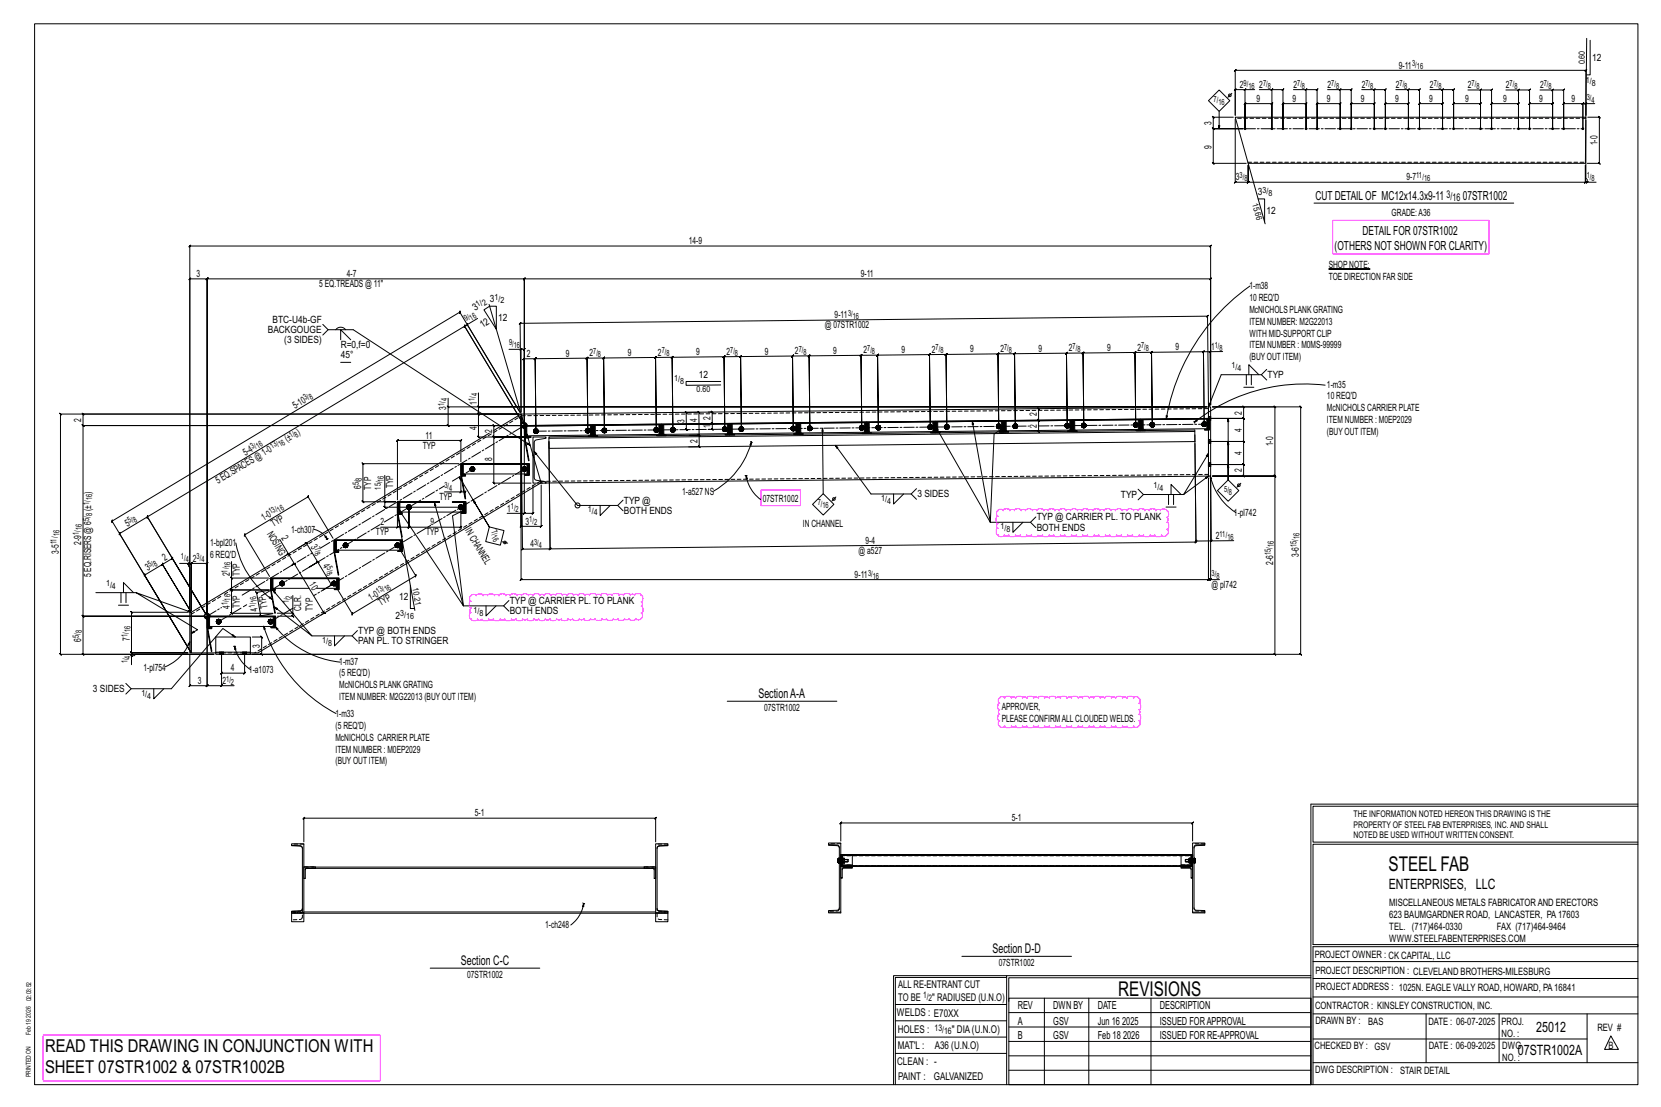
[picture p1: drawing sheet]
<svg xmlns="http://www.w3.org/2000/svg" width="914mm" height="610mm" viewBox="0 0 914 610" stroke-linecap="round" stroke-linejoin="round" font-family="sans-serif">
<defs><g id="words">
<g font-size="11.2">
<text x="764" y="480">STEEL FAB</text>
<text x="616" y="548">REVISIONS</text>
</g>
<g font-size="9.8">
<text x="25" y="579">READ THIS DRAWING IN CONJUNCTION WITH</text>
<text x="25" y="591">SHEET 07STR1002 &amp; 07STR1002B</text>
</g>
<g font-size="7.9">
<text x="765" y="490">ENTERPRISES, LLC</text>
<text x="846" y="569">25012</text>
<text x="836" y="581">07STR1002A</text>
</g>
<g font-size="7.3">
<text x="418" y="384">SectionA-A</text>
<text x="546" y="525">Section D-D</text>
<text x="254" y="531">Section C-C</text>
</g>
<g font-size="6.9">
<text x="724" y="110">CUT DETAILOF MC12x14.3x9-11</text>
<text x="805" y="110">07STR1002</text>
<text x="750" y="129">DETAILFOR 07STR1002</text>
<text x="735" y="138">(OTHERS NOT SHOWN FOR CLARITY)</text>
</g>
<g font-size="6.1">
<text x="560" y="556">REV</text>
<text x="580" y="556">DWN BY</text>
<text x="604" y="556">DATE</text>
<text x="639" y="556">DESCRIPTION</text>
<text x="560" y="564">A</text>
<text x="580" y="564">GSV</text>
<text x="604" y="564">Jun 16</text>
<text x="618" y="564">2025</text>
<text x="639" y="564">ISSUED FORAPPROVAL</text>
<text x="560" y="572">B</text>
<text x="580" y="572">GSV</text>
<text x="604" y="572">Feb 18</text>
<text x="618" y="572">2026</text>
<text x="639" y="572">ISSUED FOR RE-APPROVAL</text>
</g>
<g font-size="5.9">
<text x="796" y="109">3/</text>
<text x="800" y="111">16</text>
<text x="494" y="560">WELDS : E70XX</text>
<text x="494" y="569">HOLES :</text>
<text x="524" y="569">&quot; DIA(U.N.O)</text>
<text x="494" y="578">MAT'L :</text>
<text x="515" y="578">A36 (U.N.O)</text>
<text x="494" y="586">CLEAN : -</text>
<text x="495" y="595">PAINT :</text>
<text x="514" y="595">GALVANIZED</text>
</g>
<g font-size="5.8">
<text x="494" y="544">ALL RE-ENTRANT CUT</text>
<text x="494" y="551">TO BE</text>
<text x="513" y="551">&quot; RADIUSED (U.N.O)</text>
</g>
<g font-size="5.6">
<text x="765" y="499">MISCELLANEOUS METALS FABRICATORAND ERECTORS</text>
<text x="765" y="505">623 BAUMGARDNER ROAD, LANCASTER, PA17603</text>
<text x="765" y="512">TEL. (717)464-0330</text>
<text x="824" y="512">FAX (717)464-9464</text>
<text x="765" y="519">WWW.STEELFABENTERPRISES.COM</text>
<text x="724" y="528">PROJECT OWNER : CK CAPITAL, LLC</text>
<text x="724" y="537">PROJECT DESCRIPTION : CLEVELAND BROTHERS-MILESBURG</text>
<text x="724" y="545">PROJECTADDRESS : 1025N. EAGLE VALLY ROAD, HOWARD, PA16841</text>
<text x="724" y="556">CONTRACTOR : KINSLEY CONSTRUCTION, INC.</text>
<text x="724" y="564">DRAWN BY :</text>
<text x="753" y="564">BAS</text>
<text x="786" y="564">DATE : 06-07-2025</text>
<text x="827" y="564">PROJ.</text>
<text x="879" y="568">REV #</text>
<text x="827" y="571">NO. :</text>
<text x="724" y="578">CHECKED BY : GSV</text>
<text x="787" y="578">DATE : 06-09-2025</text>
<text x="827" y="578">DWG</text>
<text x="886" y="578">B</text>
<text x="827" y="584">NO. :</text>
<text x="724" y="591">DWG DESCRIPTION : STAIR DETAIL</text>
</g>
<g font-size="5.5">
<text x="876" y="33">12</text>
<text x="770" y="38">9-11</text>
<text x="683" y="48">2</text>
<text x="693" y="48">2</text>
<text x="712" y="48">2</text>
<text x="731" y="48">2</text>
<text x="750" y="48">2</text>
<text x="768" y="48">2</text>
<text x="787" y="48">2</text>
<text x="808" y="49">2</text>
<text x="829" y="49">2</text>
<text x="848" y="49">2</text>
<text x="692" y="56">9</text>
<text x="712" y="56">9</text>
<text x="730" y="56">9</text>
<text x="749" y="56">9</text>
<text x="768" y="56">9</text>
<text x="787" y="56">9</text>
<text x="807" y="56">9</text>
<text x="828" y="56">9</text>
<text x="847" y="56">9</text>
<text x="865" y="56">9</text>
<text x="667" y="69" transform="rotate(-90 667 69)">3</text>
<text x="667" y="82" transform="rotate(-90 667 82)">9</text>
<text x="879" y="80" transform="rotate(-90 879 80)">1-0</text>
<text x="680" y="99">3</text>
<text x="774" y="99">9-7</text>
<text x="692" y="107">3</text>
<text x="697" y="118">12</text>
<text x="766" y="119">GRADE:A36</text>
<text x="379" y="134">14-9</text>
<text x="731" y="148">SHOPNOTE:</text>
<text x="108" y="153">3</text>
<text x="191" y="153">4-7</text>
<text x="474" y="153">9-11</text>
<text x="731" y="154">TOE DIRECTION FAR SIDE</text>
<text x="176" y="158">5 EQ.TREADS @ 11&quot;</text>
<text x="688" y="159">1-m38</text>
<text x="270" y="167">3</text>
<text x="688" y="166">10 REQ'D</text>
<text x="262" y="171" transform="rotate(-33 262 171)">3</text>
<text x="688" y="172">McNICHOLS PLANK GRATING</text>
<text x="150" y="178">BTC-U4b-GF</text>
<text x="274" y="177">12</text>
<text x="459" y="175" transform="rotate(-1 459 175)">9-11</text>
<text x="688" y="179">ITEM NUMBER: M2G22013</text>
<text x="148" y="183">BACKGOUGE</text>
<text x="266" y="181" transform="rotate(-33 266 181)">12</text>
<text x="454" y="181" transform="rotate(-1 454 181)">@07STR1002</text>
<text x="688" y="185">WITH MID-SUPPORT CLIP</text>
<text x="156" y="189">(3 SIDES)</text>
<text x="188" y="192">R=0,f=0</text>
<text x="688" y="192">ITEM NUMBER : M0MS-99999</text>
<text x="188" y="197">45°</text>
<text x="290" y="197" transform="rotate(-1 290 197)">2</text>
<text x="312" y="196" transform="rotate(-1 312 196)">9</text>
<text x="325" y="196" transform="rotate(-1 325 196)">2</text>
<text x="346" y="196" transform="rotate(-1 346 196)">9</text>
<text x="362" y="196" transform="rotate(-1 362 196)">2</text>
<text x="383" y="196" transform="rotate(-1 383 196)">9</text>
<text x="400" y="195" transform="rotate(-1 400 195)">2</text>
<text x="421" y="195" transform="rotate(-1 421 195)">9</text>
<text x="438" y="195" transform="rotate(-1 438 195)">2</text>
<text x="459" y="195" transform="rotate(-1 459 195)">9</text>
<text x="475" y="195" transform="rotate(-1 475 195)">2</text>
<text x="496" y="194" transform="rotate(-1 496 194)">9</text>
<text x="513" y="194" transform="rotate(-1 513 194)">2</text>
<text x="534" y="194" transform="rotate(-1 534 194)">9</text>
<text x="551" y="194" transform="rotate(-1 551 194)">2</text>
<text x="572" y="194" transform="rotate(-1 572 194)">9</text>
<text x="588" y="193" transform="rotate(-1 588 193)">2</text>
<text x="609" y="193" transform="rotate(-1 609 193)">9</text>
<text x="626" y="193" transform="rotate(-1 626 193)">2</text>
<text x="647" y="193" transform="rotate(-1 647 193)">9</text>
<text x="667" y="193" transform="rotate(-1 667 193)">1</text>
<text x="688" y="198">(BUYOUT ITEM)</text>
<text x="385" y="208">12</text>
<text x="698" y="208">TYP</text>
<text x="731" y="213">1-m35</text>
<text x="731" y="220">10 REQ'D</text>
<text x="162" y="225" transform="rotate(-31 162 225)">5-10</text>
<text x="246" y="226" transform="rotate(-90 246 226)">3</text>
<text x="262" y="223" transform="rotate(-90 262 223)">1</text>
<text x="731" y="226">McNICHOLS CARRIER PLATE</text>
<text x="45" y="232" transform="rotate(-90 45 232)">2</text>
<text x="377" y="233" transform="rotate(-91 377 233)">3</text>
<text x="384" y="232" transform="rotate(-91 384 232)">4</text>
<text x="391" y="231" transform="rotate(-91 391 231)">2</text>
<text x="571" y="229" transform="rotate(-90 571 229)">2</text>
<text x="684" y="228" transform="rotate(-90 684 228)">2</text>
<text x="731" y="233">ITEM NUMBER : M0EP2029</text>
<text x="262" y="237" transform="rotate(-90 262 237)">4</text>
<text x="271" y="239" transform="rotate(-90 271 239)">2</text>
<text x="391" y="236" transform="rotate(-91 391 236)">1</text>
<text x="571" y="236" transform="rotate(-90 571 236)">2</text>
<text x="684" y="238" transform="rotate(-90 684 238)">4</text>
<text x="731" y="240">(BUYOUT ITEM)</text>
<text x="158" y="244" transform="rotate(-31 158 244)">(± )</text>
<text x="234" y="242">11</text>
<text x="384" y="244" transform="rotate(-91 384 244)">2</text>
<text x="701" y="246" transform="rotate(-90 701 246)">1-0</text>
<text x="135" y="251" transform="rotate(-31 135 251)">5-4</text>
<text x="233" y="247">TYP</text>
<text x="684" y="250" transform="rotate(-90 684 250)">4</text>
<text x="271" y="254" transform="rotate(-90 271 254)">8</text>
<text x="684" y="260" transform="rotate(-90 684 260)">2</text>
<text x="120" y="267" transform="rotate(-31 120 267)">5EQ.SPACES@1-0</text>
<text x="199" y="269" transform="rotate(-90 199 269)">6</text>
<text x="204" y="270" transform="rotate(-90 204 270)">TYP</text>
<text x="216" y="269" transform="rotate(-90 216 269)">TYP</text>
<text x="50" y="272" transform="rotate(-90 50 272)">)</text>
<text x="242" y="275">TYP</text>
<text x="376" y="273">1-a527 NS</text>
<text x="505" y="274">3 SIDES</text>
<text x="617" y="274">TYP</text>
<text x="50" y="281" transform="rotate(-90 50 281)">(±</text>
<text x="279" y="282">1</text>
<text x="343" y="277">TYP @</text>
<text x="420" y="276">07STR1002</text>
<text x="145" y="287" transform="rotate(-31 145 287)">1-0</text>
<text x="343" y="283">BOTH ENDS</text>
<text x="571" y="287">TYP @ CARRIER PL. TO PLANK</text>
<text x="679" y="284">1-pl742</text>
<text x="70" y="290" transform="rotate(-31 70 290)">5</text>
<text x="151" y="290" transform="rotate(-31 151 290)">TYP</text>
<text x="160" y="293">1-ch307</text>
<text x="210" y="289">2</text>
<text x="237" y="289">9</text>
<text x="256" y="292" transform="rotate(59 256 292)">INCHANNEL</text>
<text x="289" y="289">3</text>
<text x="442" y="290">IN CHANNEL</text>
<text x="571" y="292">BOTH ENDS</text>
<text x="147" y="294" transform="rotate(59 147 294)">NOSING</text>
<text x="155" y="297" transform="rotate(59 155 297)">2</text>
<text x="207" y="295">TYP</text>
<text x="235" y="295">TYP</text>
<text x="476" y="299" transform="rotate(-1 476 299)">9-4</text>
<text x="669" y="297" transform="rotate(-1 669 297)">2</text>
<text x="32" y="305" transform="rotate(-90 32 305)">3-5</text>
<text x="45" y="300" transform="rotate(-90 45 300)">2-9</text>
<text x="116" y="301">1-bpl201</text>
<text x="171" y="301" transform="rotate(59 171 301)">3</text>
<text x="292" y="301" transform="rotate(-1 292 301)">4</text>
<text x="473" y="305" transform="rotate(-1 473 305)">@a527</text>
<text x="91" y="309" transform="rotate(-31 91 309)">2</text>
<text x="106" y="309">2</text>
<text x="116" y="307">6 REQ'D</text>
<text x="178" y="312" transform="rotate(59 178 312)">4</text>
<text x="701" y="311" transform="rotate(-90 701 311)">2-6</text>
<text x="715" y="307" transform="rotate(-90 715 307)">3-6</text>
<text x="50" y="318" transform="rotate(-90 50 318)">5 EQ.RISERS @ 6</text>
<text x="81" y="314" transform="rotate(-31 81 314)">3</text>
<text x="126" y="317" transform="rotate(-90 126 317)">2</text>
<text x="132" y="317" transform="rotate(-90 132 317)">TYP</text>
<text x="170" y="322" transform="rotate(59 170 322)">10</text>
<text x="471" y="318">9-11</text>
<text x="667" y="324">@ pl742</text>
<text x="126" y="335" transform="rotate(-90 126 335)">4</text>
<text x="132" y="335" transform="rotate(-90 132 335)">TYP</text>
<text x="147" y="335" transform="rotate(-100 147 335)">TYP</text>
<text x="204" y="331" transform="rotate(-31 204 331)">1-0</text>
<text x="210" y="334" transform="rotate(-31 210 334)">TYP</text>
<text x="220" y="331">12</text>
<text x="281" y="333">TYP @ CARRIER PL. TO PLANK</text>
<text x="142" y="336" transform="rotate(-100 142 336)">4</text>
<text x="166" y="336" transform="rotate(-90 166 336)">CLR.</text>
<text x="172" y="336" transform="rotate(-90 172 336)">TYP</text>
<text x="218" y="341">2</text>
<text x="281" y="338">BOTH ENDS</text>
<text x="45" y="353" transform="rotate(-90 45 353)">6</text>
<text x="71" y="353" transform="rotate(-90 71 353)">7</text>
<text x="197" y="349">TYP @ BOTH ENDS</text>
<text x="143" y="357" transform="rotate(-90 143 357)">3</text>
<text x="197" y="355">PAN PL. TO STRINGER</text>
<text x="187" y="366">1-m37</text>
<text x="79" y="369">1-pl754</text>
<text x="127" y="370">4</text>
<text x="137" y="371">1-a1073</text>
<text x="109" y="377">3</text>
<text x="122" y="377">2</text>
<text x="187" y="373">(5 REQ'D)</text>
<text x="51" y="381">3 SIDES</text>
<text x="187" y="379">McNICHOLS PLANK GRATING</text>
<text x="187" y="386">ITEM NUMBER: M2G22013 (BUYOUT ITEM)</text>
<text x="185" y="395">1-m33</text>
<text x="421" y="391">07STR1002</text>
<text x="551" y="391">APPROVER,</text>
<text x="185" y="401">(5 REQ'D)</text>
<text x="551" y="398">PLEASE CONFIRMALLCLOUDED WELDS.</text>
<text x="185" y="408">McNICHOLS CARRIER PLATE</text>
<text x="185" y="414">ITEM NUMBER : M0EP2029</text>
<text x="185" y="421">(BUYOUT ITEM)</text>
<text x="261" y="450">5-1</text>
<text x="557" y="452">5-1</text>
<text x="300" y="511">1-ch248</text>
<text x="550" y="532">07STR1002</text>
<text x="257" y="538">07STR1002</text>
</g>
<g font-size="5">
<text x="745" y="450">THE INFORMATION NOTED HEREON THIS DRAWING IS THE</text>
<text x="745" y="456">PROPERTY OF STEEL FAB ENTERPRISES, INC.AND SHALL</text>
<text x="745" y="462">NOTED BE USED WITHOUT WRITTEN CONSENT.</text>
<text x="508" y="550">1/</text>
<text x="511" y="551">2</text>
<text x="515" y="568">13/</text>
<text x="520" y="570">16</text>
</g>
<g font-size="4.7">
<text x="872" y="36" transform="rotate(-89 872 36)">0.60</text>
<text x="777" y="36">3/</text>
<text x="780" y="38">16</text>
<text x="685" y="47">9/</text>
<text x="695" y="47">7/</text>
<text x="714" y="47">7/</text>
<text x="733" y="47">7/</text>
<text x="752" y="47">7/</text>
<text x="770" y="47">7/</text>
<text x="789" y="47">7/</text>
<text x="810" y="47">7/</text>
<text x="831" y="47">7/</text>
<text x="850" y="47">7/</text>
<text x="873" y="46">1/</text>
<text x="876" y="47">8</text>
<text x="687" y="49">16</text>
<text x="698" y="49">8</text>
<text x="717" y="49">8</text>
<text x="736" y="49">8</text>
<text x="754" y="49">8</text>
<text x="773" y="49">8</text>
<text x="792" y="49">8</text>
<text x="813" y="49">8</text>
<text x="834" y="49">8</text>
<text x="852" y="49">8</text>
<text x="668" y="56">7/</text>
<text x="671" y="58">16</text>
<text x="874" y="55">3/</text>
<text x="876" y="56">4</text>
<text x="682" y="98">3/</text>
<text x="685" y="100">8</text>
<text x="780" y="98">11/</text>
<text x="784" y="100">16</text>
<text x="874" y="98">1/</text>
<text x="876" y="100">8</text>
<text x="695" y="106">3/</text>
<text x="698" y="108">8</text>
<text x="689" y="112" transform="rotate(74 689 112)">15.6</text>
<text x="272" y="165">1/</text>
<text x="276" y="167">2</text>
<text x="263" y="169" transform="rotate(-33 263 169)">1/</text>
<text x="267" y="169" transform="rotate(-33 267 169)">2</text>
<text x="467" y="174" transform="rotate(-1 467 174)">3/</text>
<text x="257" y="177" transform="rotate(-31 257 177)">9/</text>
<text x="260" y="177" transform="rotate(-31 260 177)">16</text>
<text x="469" y="176" transform="rotate(-1 469 176)">16</text>
<text x="280" y="190">9/</text>
<text x="283" y="192">16</text>
<text x="628" y="192" transform="rotate(-1 628 192)">7/</text>
<text x="669" y="191" transform="rotate(-1 669 191)">1/</text>
<text x="327" y="195" transform="rotate(-1 327 195)">7/</text>
<text x="329" y="197" transform="rotate(-1 329 197)">8</text>
<text x="364" y="195" transform="rotate(-1 364 195)">7/</text>
<text x="367" y="196" transform="rotate(-1 367 196)">8</text>
<text x="402" y="194" transform="rotate(-1 402 194)">7/</text>
<text x="405" y="196" transform="rotate(-1 405 196)">8</text>
<text x="440" y="194" transform="rotate(-1 440 194)">7/</text>
<text x="442" y="195" transform="rotate(-1 442 195)">8</text>
<text x="477" y="193" transform="rotate(-1 477 193)">7/</text>
<text x="480" y="195" transform="rotate(-1 480 195)">8</text>
<text x="515" y="193" transform="rotate(-1 515 193)">7/</text>
<text x="518" y="195" transform="rotate(-1 518 195)">8</text>
<text x="553" y="193" transform="rotate(-1 553 193)">7/</text>
<text x="555" y="194" transform="rotate(-1 555 194)">8</text>
<text x="590" y="192" transform="rotate(-1 590 192)">7/</text>
<text x="593" y="194" transform="rotate(-1 593 194)">8</text>
<text x="631" y="193" transform="rotate(-1 631 193)">8</text>
<text x="671" y="193" transform="rotate(-1 671 193)">8</text>
<text x="678" y="203">1/</text>
<text x="371" y="210">1/</text>
<text x="681" y="205">4</text>
<text x="374" y="211">8</text>
<text x="383" y="216" transform="rotate(-1 383 216)">0.60</text>
<text x="168" y="220" transform="rotate(-31 168 220)">3/</text>
<text x="171" y="220" transform="rotate(-31 171 220)">8</text>
<text x="246" y="221" transform="rotate(-90 246 221)">4</text>
<text x="261" y="221" transform="rotate(-90 261 221)">1/</text>
<text x="263" y="218" transform="rotate(-90 263 218)">4</text>
<text x="244" y="224" transform="rotate(-90 244 224)">1/</text>
<text x="160" y="241" transform="rotate(-31 160 241)">1/</text>
<text x="163" y="241" transform="rotate(-31 163 241)">8</text>
<text x="139" y="247" transform="rotate(-31 139 247)">3/</text>
<text x="142" y="247" transform="rotate(-31 142 247)">16</text>
<text x="150" y="247" transform="rotate(-31 150 247)">13/</text>
<text x="154" y="246" transform="rotate(-31 154 246)">16</text>
<text x="198" y="267" transform="rotate(-90 198 267)">5/</text>
<text x="199" y="265" transform="rotate(-90 199 265)">8</text>
<text x="210" y="270" transform="rotate(-90 210 270)">15/</text>
<text x="211" y="265" transform="rotate(-90 211 265)">16</text>
<text x="245" y="269">3/</text>
<text x="635" y="269">1/</text>
<text x="51" y="276" transform="rotate(-90 51 276)">16</text>
<text x="247" y="270">4</text>
<text x="485" y="276">1/</text>
<text x="638" y="271">4</text>
<text x="674" y="271">5/</text>
<text x="677" y="272">8</text>
<text x="49" y="278" transform="rotate(-90 49 278)">1/</text>
<text x="281" y="280">1/</text>
<text x="450" y="278">7/</text>
<text x="453" y="280">16</text>
<text x="488" y="278">4</text>
<text x="49" y="287" transform="rotate(-90 49 287)">5/</text>
<text x="51" y="284" transform="rotate(-90 51 284)">8</text>
<text x="73" y="288" transform="rotate(-31 73 288)">/8</text>
<text x="149" y="283" transform="rotate(-31 149 283)">13/</text>
<text x="154" y="282" transform="rotate(-31 154 282)">16</text>
<text x="284" y="282">2</text>
<text x="291" y="288">1/</text>
<text x="324" y="282">1/</text>
<text x="327" y="284">4</text>
<text x="45" y="292" transform="rotate(-90 45 292)">16</text>
<text x="270" y="293" transform="rotate(59 270 293)">7/</text>
<text x="294" y="289">2</text>
<text x="551" y="291">1/</text>
<text x="554" y="293">8</text>
<text x="31" y="300" transform="rotate(-90 31 300)">11/</text>
<text x="33" y="295" transform="rotate(-90 33 295)">16</text>
<text x="43" y="295" transform="rotate(-90 43 295)">1/</text>
<text x="270" y="296" transform="rotate(59 270 296)">16</text>
<text x="671" y="296" transform="rotate(-1 671 296)">11/</text>
<text x="676" y="297" transform="rotate(-1 676 297)">16</text>
<text x="715" y="297" transform="rotate(-90 715 297)">16</text>
<text x="173" y="305" transform="rotate(59 173 305)">8</text>
<text x="173" y="302" transform="rotate(59 173 302)">7/</text>
<text x="294" y="300" transform="rotate(-1 294 300)">3/</text>
<text x="297" y="302" transform="rotate(-1 297 302)">4</text>
<text x="700" y="306" transform="rotate(-90 700 306)">15/</text>
<text x="701" y="301" transform="rotate(-90 701 301)">16</text>
<text x="714" y="301" transform="rotate(-90 714 301)">15/</text>
<text x="100" y="308">1/</text>
<text x="102" y="310">4</text>
<text x="108" y="308">3/</text>
<text x="111" y="310">4</text>
<text x="83" y="312" transform="rotate(-31 83 312)">5/</text>
<text x="86" y="312" transform="rotate(-31 86 312)">8</text>
<text x="125" y="315" transform="rotate(-90 125 315)">1/</text>
<text x="127" y="313" transform="rotate(-90 127 313)">16</text>
<text x="180" y="316" transform="rotate(59 180 316)">8</text>
<text x="180" y="313" transform="rotate(59 180 313)">5/</text>
<text x="478" y="317">3/</text>
<text x="667" y="317">3/</text>
<text x="58" y="323">1/</text>
<text x="227" y="324" transform="rotate(80 227 324)">10.21</text>
<text x="480" y="319">16</text>
<text x="670" y="319">8</text>
<text x="62" y="325">4</text>
<text x="161" y="330" transform="rotate(-90 161 330)">2</text>
<text x="208" y="327" transform="rotate(-31 208 327)">13/</text>
<text x="213" y="326" transform="rotate(-31 213 326)">16</text>
<text x="125" y="333" transform="rotate(-90 125 333)">1/</text>
<text x="127" y="331" transform="rotate(-90 127 331)">16</text>
<text x="140" y="335" transform="rotate(-100 140 335)">1/</text>
<text x="142" y="332" transform="rotate(-100 142 332)">16</text>
<text x="159" y="332" transform="rotate(-90 159 332)">1/</text>
<text x="220" y="339">3/</text>
<text x="224" y="341">16</text>
<text x="261" y="337">1/</text>
<text x="264" y="339">8</text>
<text x="43" y="351" transform="rotate(-90 43 351)">5/</text>
<text x="45" y="349" transform="rotate(-90 45 349)">8</text>
<text x="70" y="351" transform="rotate(-90 70 351)">1/</text>
<text x="72" y="348" transform="rotate(-90 72 348)">16</text>
<text x="177" y="354">1/</text>
<text x="181" y="356">8</text>
<text x="70" y="365" transform="rotate(-90 70 365)">1/</text>
<text x="72" y="363" transform="rotate(-90 72 363)">4</text>
<text x="125" y="375">1/</text>
<text x="127" y="377">2</text>
<text x="78" y="383">1/</text>
<text x="81" y="385">4</text>
</g>
<g font-size="3.7">
<text x="17" y="551" transform="rotate(-90 17 551)">02:03:52</text>
<text x="17" y="561" transform="rotate(-90 17 561)">2026</text>
<text x="17" y="570" transform="rotate(-90 17 570)">Feb 19</text>
<text x="17" y="593" transform="rotate(-90 17 593)">PRINTED ON</text>
</g>
</g></defs>
<g fill="none" stroke="#000" stroke-width=".55">
<path d="M19 13h883v584h-883zM873 21v44M875 22v19h-2M665 55l6-5 6 5-6 6zM678 51l-2 3M685 49h1l-1 1zM685 49h-5h1l-1 1v-1v14v-24l1-1-1 1h193l1-1-1 1v24v-6h5M691 49h-6v22v-14v1l1-1h-1h15v1l1-1h-1v14v-22h-7M700 49v1l1-1zM700 49h6v1l1-1h-1v22v-14v1l1-1h-1h13l-1 1 1-1v14v-22h-7M718 50l1-1zM719 49h6v1l1-1h-1v22v-14v1l1-1h-1h13l-1 1 1-1v14v-22h-7"/>
<path d="M738 49l-1 1 1-1zM738 49h6l-1 1 1-1v22v-14l-1 1 1-1h13l-1 1 1-1v14v-22h-7M757 49l-1 1 1-1zM757 49h6l-1 1 1-1v22v-14l-1 1 1-1h12v1l1-1h-1v14v-22h-7M775 49v1l1-1zM775 49h6v1l1-1h-1v22v-14v1l1-1h-1h13v1l1-1h-1v14v-22h-7M794 50l1-1zM794 49h6v1l1-1h-1v22v-14v1l1-1h-1h15v1l1-1h-1v14v-21h-7M815 50l1-1-1 1zM815 50h6l1-1-1 1v21v-14v1l1-1h-1h15l-1 1 1-1v14v-21h-7M836 50v-1l-1 1zM836 50h6l1-1-1 1v21v-14v1l1-1h-1h13l-1 1 1-1v14v-21h-7"/>
<path d="M855 50v-1l-1 1zM855 50h6h-1l1-1v1v21v-14l-1 1 1-1h10v1l1-1h-1v14v-14v1l1-1h-1h2M873 57h1l-1 1zM671 61v10M679 65h-11l-1-1 1 1v6l-1-1 1 1h16h-16l-1-1 1 1v19l-1-1 1 1h18M680 65h193v25h-186zM680 66v34v1l1-1h-1h7v1l1-1h-1v-9v9v1l1-1h-1h186l-1 1 1-1v-9v9l-1 1 1-1h1M873 66v32l1 1v1h5M874 65h6v-1l1 1h-1v25v-1l1 1h-1h-6M687 90l9 33M693 110h3v12M723 112h110"/>
<path d="M874 100l-1 1zM688 157a113 113 0 0 0-46 74M178 179l3 3h13l98 63M257 179l-1 1v-1v1l32 53-32-53v-1v1l-175 105v-1v1l32 53M257 178v1zM263 175l-6 4 29 48-33-55v-1v2v-1l-191 115v-1v2v-1l43 72M266 171l4-2h3v12zM269 168l18 60M181 182l-3 3M185 182a3 3 0 0 1 5 0M188 187v-5l5 5M188 200h5"/>
<path d="M280 192h7v35l-1-49v1l1-1h-1l379-4-1 1 1-1v49M287 192h2l-1 1 1-1v41M287 192l-1 1zM666 194h-3v-1l-1 1h1v40v-40v-1l-1 1h1h-29v-1l-1 2 1-1v40v-40v-1l-1 2 1-1h-9l-1 1 1-1v40v-40l-1 1 1-1h-29h1l-1 1v-1l1 40-1-40h1l-1 1v-1h-9h1l-1 1v-1l1 40-1-40h1l-1 1v-1l-28 1v-1l-1 1h1v40v-40v-1l-1 1h1h-10l1-1-1 1 1 40-1-40 1-1-1 1h-28l-1 1 1-1v40v-40l-1 1 1-1h-9l-1 1 1-1v40v-40l-1 1 1-1-29 1 1-1-1 1 1 39-1-39 1-1-1 1h-9v-1v1v40v-40v-1v1h-29l1-1-1 1 1 40-1-40 1-1-1 1h-9h1l-1 1v-1l1 40-1-40h1l-1 1v-1h-28l-1 1 1-1v40v-40l-1 1 1-1h-9l-1 1 1-1v40v-40l-1 1 1-1-29 1 1-1-1 1v40v-40l1-1-1 1h-9v-1l-1 1h1v40v-40v-1l-1 1h1h-29h1l-1 1v-1l1 40-1-40h1l-1 1v-1h-9h1l-1 1v-1l1 40-1-40h1l-1 1v-1l-28 1v-1l-1 1h1v39v-39v-1l-1 1h1h-7l1-1-1 1 1 35M667 193l-1 1zM673 194h-7v29M263 216v8h401h-417v-5M397 210h-19v2h19M685 213h5M686 206v6M687 206v-5l6 5M689 206v6"/>
<path d="M694 206l3 3M697 203l-3 3h-22l-7 18M730 212a98 98 0 0 0-72 21M246 224l1 1zM247 224v10h-1l1 1v-1h41M263 224l1 1zM263 224v4l1 1-1-1h23M269 239l-164 98v23h14M272 237l15-9 2 6-2-6 378-4v6v-6h1v38h-1v-25v25l-364 4M286 228h-253l1 1-1-1v132l1 1-1-1h85h-43l-1 1h-2v5M286 228h-240h-1l1 1v-1v6h-1l1 1v-1h242h-242h-1l1 1v-1v105h-1l1 1v-1h67h-67h-1l1 1v-1v21h-1l1 1v-1h72M286 228h-23l1 1-1-1v13v-1l1 1h-1h29"/>
<path d="M287 234h3M287 229l1 73-1 1 1-1h15l-1 1 1-1-1-59 1 59-1 1 1-1 355-3 1-1-1 1v-60M287 235l1 1M287 234l2 2M288 234l1 1M288 234h-16h-1l1 1v-1v7l-1-1 1 1h20h-20l-1-1 1 1v25h-1l1 1v-1h20M289 234h37v6h-2h2v-6l-37 1v5l2 1h-2zM289 233l1 1M289 234h.1M289 232v4M289 235v1M289 235v5v-5v5h1"/>
<path d="M290 235v5M290 235v5h36M290 240h.1M294 237h.1M294 238l1 1M294 237v1M295 236l-1 1M295 238v1M295 237v-1l1 1M295 237l1 1M295 236v1M296 238l-1 1v-1"/>
<path d="M296 238h.1M296 237l-1 1M296 237h.1M322 237h1M323 238h.1M323 237l-1 1M323 237v-1v2v-1M323 238h1M323 236h.1M324 236l-1 1M324 236v1M324 236l1 2"/>
<path d="M324 236h-1M324 238h.1M324 237v1M325 237h.1M325 234v6M326 234v6M326 234h38v6h-2h2v-6h-37v6h2h-3zM327 234v6v-6M327 234v6M328 240h-1M332 237v1M332 236v1"/>
<path d="M332 236h1l1 1-1 1h-1l-1-1zM332 238h1M332 236h1M333 236l1 1M334 237l-1 1M360 237l1 1M361 236l-1 1M361 236h1l1 1-1 1h-1l-1-1zM361 238h1M361 236h1M362 240h-33M362 236v1"/>
<path d="M362 237v1M363 234v5M363 234v5l-35 1v-6M364 234l-1 5v-5M364 234l38-1v7h-3l3-1-1-6-37 1v6h3h-3zM364 240h.1M364 234l1 5v-5v5M365 234v5M365 234v5h36M369 237l1 1M370 236h-1M370 236h1l1 1-1 1h-1l-1-1z"/>
<path d="M370 238h1M370 236h1M371 236h1M372 237l-1 1M379 237h-1l-1-1 1 1v-10v1l-1-1h1h7l-1-1 1 1v13l-1-1 1 1h-6h6l-1-1 1 1v6h-1l1 1v-1h-6M390 227h2v-1l1 1h-1v6l1 1-3-1h2l1 1-1-1v3l1 1-1-1h-2M398 237h.1M398 235v1M398 235h2v1v1h-2v-1zM399 237h.1M399 235h.1M399 240h-32"/>
<path d="M400 235v1M400 237h.1M400 233v6M401 233v6M402 233h37l1 6h-3h2v-6h-37v6h2l-2 1zM402 240h.1M402 233v6v-6M403 233v6M407 236v1M407 235v1M408 235h1v1v1h-1l-1-1zM408 237h1"/>
<path d="M408 235h1M409 235v1M409 236v1M436 236v1M436 235v1M436 235h1l1 1-1 1h-1l-1-1zM436 237h1M436 235h1M437 239h-33M437 235l1 1M438 236l-1 1M438 233v5"/>
<path d="M439 233v5l-36 1v-6M439 233v5v-5M439 233l38-1v7h-2l2-1v-5h-37v6h2h-2zM440 239h.1M440 233v5v-5v5h1M440 233l1 5M441 233v5h36M445 236v1M445 235v1M445 235h1l1 1-1 1h-1v-1zM445 237h1M445 235h1"/>
<path d="M447 235v1M447 236v1M453 236v36M473 236l1 1M474 235h-1M474 234h1l1 2-1 1h-1l-1-1zM474 237h1M474 234h1M475 239h-33M475 235h1M476 236l-1 1M476 233v5"/>
<path d="M477 233l-1 5M477 232h38v6h-3h3v-6l-38 1 1 5 2 1h-3zM477 239h.1M478 233v5v-5M478 233v5h1M478 233v5M482 236h1M483 235h-1M483 234h1l1 1-1 2h-1l-1-2zM483 237h1M483 234h1M484 235h1"/>
<path d="M485 236h-1M511 235v1M511 234v1M511 234h2v1v1h-2v-1zM512 236h1M512 234h1M512 238l-32 1M513 234v1M513 235v1M514 232v6M514 232v6h-35v-5M514 232v6v-6"/>
<path d="M515 232h38v6h-3h2v-6h-37v6h3h-3zM515 238h.1M515 235l30 53 2-49 5-3M515 232l1 6M516 232v6M516 232v6l36-1M516 238h.1M520 235l1 1M521 234l-1 1M521 234h1v1v1h-1l-1-1zM521 236h1M521 234h1"/>
<path d="M522 234v1M522 235v1M535 232l10 56h22l3-3M549 235v1M549 234v1M549 234h1l1 1-1 1h-1v-1zM549 236h1M549 234h1M550 238h-32M551 234v1M551 235v1M551 232v5"/>
<path d="M552 232v5M553 232l37-1v7h-2l2-1v-5h-37v6h2h-2zM553 238h.1M553 232v5v-5M553 232v5h1M554 232v5M558 235v1M558 234v1M558 234h2v1v1h-2v-1zM558 236h1M558 234h1M560 234v1"/>
<path d="M560 235v1M572 225h-1l1 1v-1v6h-1l1 1-1-1 1 1v-1v7l-1-1 1 1M586 235h1M587 233l-1 1M587 233h1l1 1-1 1h-1l-1-1zM587 235h1M587 233h1M588 238h-33M588 233l1 1M589 235h-1M589 232v5M589 232l1 5h-36v-5"/>
<path d="M590 232v5v-5M590 231h38v6h-3h3v-6h-37v6l2 1h-3zM590 238h.1M591 231v6M592 231v6l35-1M592 237h-1M595 234l1 1M596 233l-1 1M596 233h1l1 1-1 1h-1l-1-1zM596 235h1M596 233h1M597 233l1 1"/>
<path d="M598 234l-1 1M624 234l1 1M625 233l-1 1M625 233h1v1v1h-1l-1-1zM625 235h1M625 233h1M625 237h-32M626 233v1M626 234v1M627 231v5M628 231l-1 5M628 231l38-1v7h-3l2-1v-5h-37v6h3h-3z"/>
<path d="M628 237h.1M629 231v5l-1-5M629 231v5M631 237h27v1l-356 3 22-1M633 234l1 1M634 233l-1 1M634 233h1l1 1-1 1h-1l-1-1zM634 235h1M634 233h1M635 233l1 1M636 234l-1 1M642 229h1l-1 2z"/>
<path d="M657 232l1 1M658 233h.1M658 238v5l-356 4v-6M659 231v1l-1 1zM662 234v1M662 233h.1M662 233h2v1v1h-2v-1zM662 235h1M662 233h1M664 233h.1M664 234v1M664 231v5"/>
<path d="M665 231v5M665 231v5h-36v-5M665 229h.1M665 231h.1M665 236h.1M665 231v5v-5M666 223v-69l1-1-1 1h-377v-1l-1 1h1v79v-79v-1l-1 1h1h-175l1-1-1 1 1-1-1 1h-10l1-1-1 1v182v-23v-1v-2h-5M666 223v-88h1l-1 1v-1h-562h1l-1 1v-1v201M666 229h.1M666 231h.1M667 230h18h-1l1 1v-1v13h-1l1 1v-1h-20h20h-1l1 1v-1v13l-1-1 1 1h-20h20l-1-1 1 1v6h-1l1 1v-1h-17M668 224h17h-1l1 1v-1v6h-1l1 1v-1h-19"/>
<path d="M668 224h34h-1l1 1v-1v38h-1l1 1v-1h-34h34h-1l1 1v-1v98h-1l1 1v-1h-574M668 224h48l1 1-1-1v136l1 1-1-1h-577h5l1 1-1-1v-9h1l-1-1v1h-5M676 230v34v-21M253 255h-53h-1l1 1v-1v21h-1l1 1v-1h18h-6v-14M254 255h37v7h-2l2-1v-5h-37v5l2 1h-2zM254 254v-11v-1l-1 1h1h-35v-1l-1 1h1v32M254 256v5v-5l1 5v-5M255 256v5M259 258v1M259 257v1M259 257h2v1v1h-2v-1zM260 259h1"/>
<path d="M260 257h1M261 257v1M261 258v1M287 258l1 1M288 257l-1 1M288 257h1l1 1-1 1h-1l-1-1zM288 259h1M288 257h1M289 241h2h-2l2 13zM289 242v41h-10M289 257l1 1M290 258l-1 1"/>
<path d="M290 256v5M291 241h.1M291 256v5M291 241l2 9zM291 256v5v-5M293 241h8l-6 1-1 2v20h1l6 1v1h-8zM294 253l4 12zM294 249l24 29h22l3-3M326 240h.1M413 243h1M414 243v2h-1zM414 243a45 45 0 0 1-21 27"/>
<path d="M414 243v1M460 245l19 27h23l3-3M658 244v54l1-1-1 1h9M665 242h.1M665 244h.1M665 255h.1M665 257h.1M665 250l-13 22 13-10M666 242h.1M666 244h.1M666 255h.1M666 257h.1"/>
<path d="M676 256v8M211 276l1 1zM212 276v3h-1l1 1v-1h42v11l-1 1 1-1h-29h1l-1 1v-1v-11v11h1l-1 1v-1h-6M219 276h23h-23v7h2l-2-1v-5h23h-23v5l2 1h-2zM219 277v13h-9M219 277v5v-5M220 277l-1 5M220 277v5M224 279v1M224 278v1M225 278h1v1v1h-1l-1-1zM225 278h1"/>
<path d="M226 278v1M226 279v1M239 277l16 57-36-54M249 276h7v7h-2l2-1v-5h-7h7v5l-2 1h2v-7zM253 279v1M253 263l16 27-9-15M253 278v1M253 278h1l1 1-1 1h-1l-1-1zM253 271l1-1zM253 278h1M254 263v8h-9M254 271h2l1-1-1 1v3"/>
<path d="M254 262h2h-2l2 13zM254 278l1 1M255 279l-1 1M255 261h36M255 277v5M256 277v5v-5v5h-36M293 267v16l1-1-1 1h-4M298 266l-156 94h-4M298 267v23v-1l-1 1h1h-11v-1l-1 1h1v-61v90l-1 1 1-1h378v1l1-1h-1v-56v56v1l1-1h-1h1M330 278v6l6-6M340 278l3 3M410 262h1"/>
<path d="M411 262v2zM411 262a20 20 0 0 0 8 13M411 262h.1M453 272l6 6-6 6-6-6zM460 274l-2 2M492 272v6l5-6M502 272l3 3M627 269l2 3h23M629 272l-2 3M642 279h5M643 272v6M645 272v-5l5 5"/>
<path d="M646 272v6M666 262l1 2h-1zM666 262a32 32 0 0 0 14 20M670 270l6-6 6 6-6 6zM683 266l-2 2M66 293v1l15-9v-1v1l32 53-18-30v-1v1l-6 3 1-1-1 1 16 25-16-25 1-1-1 1-9 6v-1l-1 1h1l25 42-39-65v1zM130 299a48 48 0 0 0 20 31M154 297l5 8-2 1M173 291a12 12 0 0 1 7 6M179 296v-1l1 2zM180 297h.1M181 297h-1"/>
<path d="M183 296l-13-22v-1l-1 1h1l-35 21v-1l-1 1h1l13 22M184 297h38v7h-3l2-1v-5h-37v5l2 1h-2zM184 298v5l1-5v5v-5M185 298v5M190 299l-1 1M190 299h1v1v1h-1l-1-1zM190 299h1M191 299v1M218 299v1M218 299h1l1 1-1 1h-1v-1zM218 291l1-1zM218 299h1"/>
<path d="M219 283h2h-2l2 13zM220 299v1M220 298v5M221 298v5M221 296l7 40M221 298v5v-5v5h-36M225 280h1M253 280h1M256 281l-7 3 6 50h22l3-3M269 290l8 2-2 8-8-2zM276 298l3 1M289 283h-1l1-1z"/>
<path d="M558 288v5l5-5M567 288l3 3M667 297l-1 1zM679 298h-12l-1-35v56h5M103 311l1-1zM104 310h1v1l1-1h-1v26v-26v1l1-1h-1h9v1l1-1h-1v28v-184v184l1 1M127 318l1 1zM127 309v9h21M127 318v7v-1l1 1h-1h22M149 318h38v7h-3l2-1v-5h-37v5l3 1h-3zM149 319v5l1-5M150 319v5"/>
<path d="M158 305h1zM159 305l3 5h-1l2 1-3 1 2-2h-1l2 1-1-1 16 28v-1l1 1-2 1M164 302l5-3h-1h1l6 11-1-1 2 1h-1l-5 2 5-2-1-1 2 1h-1l8 12h-1h1l-5 3M184 304h2h-2l3 13zM185 319v5M186 319v5M186 319v5v-5M189 300l1 1M190 301h1M191 300v1M218 300v1M218 301h1"/>
<path d="M219 300l10 17v-1v2v-1l-35 21v-1v2v-1l-10-17M220 300v1M666 320l1-1zM53 326h22M65 333h6M67 326v6M68 326v-5l6 5M69 326v6M103 337h-31l1 1-1-1v23v-1l1 1h-1h31h-31v-1l1 1h-1v1M104 337h1v23h-1zM105 337l-30-11 34 21-4 2M112 339h4"/>
<path d="M112 340l2 1M113 339l1 2M113 339l1 1M114 339v1M114 339h38v7h-3l2-1v-5h-37v5l3 1h-3zM114 339h1M114 338l2 1M114 339h.1M114 337v4M114 340v5l1-5v5v-5M115 340v5M148 325h-21v-1l1 1h-1v13v-1l1 1h-1h23"/>
<path d="M148 325l-7 1 1 1-1-1 3 13h-1l1 1v-1l6-1M149 329l1 1-2-1zM149 325h3h-3l3 13zM150 325l22 25-21-16M150 324h20M150 340v5M151 340v5M151 340v5v-5v5h-36M154 321l1 1M155 320l-1 1M155 320h1l1 1-1 1h-1l-1-1zM155 322h1"/>
<path d="M155 320h1M156 320v1M156 321v1M161 337l1 1zM161 328v10h-8M161 338v1l1 1-1-1h-8M174 324h12M183 321v1M183 320v1M183 320h1l1 1-1 1h-1v-1zM183 322h1M183 320h1"/>
<path d="M185 320v1M185 321v1M226 322v13h2M268 334v5l5-5M277 334l3 3M105 353l-1 2h-1zM105 353a25 25 0 0 1-14 14M114 340v38l1-1-1 1h8M114 340v38l1-1-1 1h-10l1-1-1 1v-17M114 346h3h-3l3 13zM119 359h19v1h-19zM119 359v-8h19v8"/>
<path d="M119 342l1 1M120 341l-1 1M120 341h1l1 1-1 1h-1l-1-1zM120 343h1M120 341h1M121 359h.1M121 341l1 1M122 342l-1 1M123 359h.1M129 356h.1M129 356l1 2h-1zM129 356a20 20 0 0 0 9 13"/>
<path d="M129 356h1M129 351l-6-5-29 33h-22l-3-3M134 359h.1M135 359v12v-1l-1 1h1h-13v-1l-1 1h1v-12v19h7M136 359h.1M145 345l1 1-1 1zM145 345a82 82 0 0 0 40 48M148 342v1M148 341v1M148 341h2v1v1h-2v-1zM148 343h1M148 341h1"/>
<path d="M150 341v1M150 342v1M152 345l1 1-1 1zM152 345a53 53 0 0 0 35 20M184 350v6l6-6M194 350l3 3M197 347l-3 3h-22M72 361l1 1zM72 379l-3 3M85 379v6l5-6M121 360h.1M122 378v-1l-1 1z"/>
<path d="M123 360h.1M134 360h.1M136 360h.1M400 386h61M722 443v154M722 443h180M902 444h-179v20h179M161 465h6v38h-6v-1h5v-2v-33v-1h-5zM161 466h5v1M167 464v-13l1-1-1 1h194h-1l1-1v1v13M169 478h5h-6v6h-1M174 477h181"/>
<path d="M355 477h6v7h-1v-6h-5zM360 478h-186v-1h-7v7h1M361 465h7v1h-5l-1 1v33l1 2h5v1h-7zM368 466h-5l-1 1M456 464h7v38h-7v-1h5l1-1v-33l-1-2h-5zM456 465l5 1 1 1M461 475h1zM461 474l1 1M461 474l1 1-1-1M461 474h1zM461 473h1v1M461 473h1"/>
<path d="M461 475h1M462 473v2zM462 473h.1M462 475h.1M462 475l-1-1 1 1M463 473h.1M463 471v5zM463 471h194zM463 463v-10l-1 1 1-1h194l-1 1 1-1v10M463 476h6M463 477h194M463 475h.1"/>
<path d="M463 475v1M463 471v2M464 479v-1h5h-5v6h-1M464 473h-1v2h2M464 475h1M464 473h1v2M464 471v2M464 475v1M467 473h-3v2M467 473v1h-2M467 473v2h-2M469 477h181z"/>
<path d="M469 478v-1h-6v6h1M469 477h181M650 477h7v6h-1v-5h-6zM650 478h5l1 1M656 471v2M656 475v1M656 473h-3v1h2M656 473h-1v2h1v-2M656 473v2zM656 473h-3v2h3M656 475h.1M656 473h.1"/>
<path d="M656 471l1 5zM656 476h-6M657 475h.1M657 464h6v1h-5l-1 2v33l1 1h5v1h-6zM657 476h-7v-5h-181v5h-6M657 473h.1M657 473h1h-1v2zM657 475h1zM657 474l1 1M657 474h1M657 473l1 1h-1M657 473l1 1"/>
<path d="M658 473h.1M658 475h-1M658 474l-1-1 1 1M663 465l-5 1-1 1M902 465h-179v55h179v1h-179v76M321 497v1M321 498v1zM321 498a18 18 0 0 1-7 11M321 498h1M360 484h1M656 483l1 1M166 500v2h-5"/>
<path d="M167 502h194M167 503h.1M361 503h7v5h-7zM361 503h-200v5h6v-5M362 500l1 2h5M456 502h7M657 502h6M237 533h60M530 527h60M554 538h-61v59M554 537h168M722 538h-167v13"/>
<path d="M723 539h179M723 530h179M493 553h61M555 550h167v47h-167zM555 558h167M575 550v47M599 550v47M634 550v47M723 549h179M723 558h179M785 558v27M825 558v27"/>
<path d="M874 558v27M493 571h61M493 562h61M555 573h167M555 566h167M723 572h151M887 570l4 8h-8zM492 597v-60h62v60M493 580h61M555 589h167M555 581h167M723 585h179"/>
<circle cx="677" cy="53" r=".7"/>
<circle cx="289" cy="234" r="1.6"/>
<circle cx="333" cy="237" r=".6"/>
<circle cx="361" cy="237" r=".6"/>
<circle cx="370" cy="237" r=".6"/>
<circle cx="399" cy="236" r=".6"/>
<circle cx="408" cy="236" r=".6"/>
<circle cx="437" cy="236" r=".6"/>
<circle cx="446" cy="236" r=".6"/>
<circle cx="474" cy="236" r=".6"/>
<circle cx="484" cy="235" r=".6"/>
<circle cx="512" cy="235" r=".6"/>
<circle cx="521" cy="235" r=".6"/>
<circle cx="550" cy="235" r=".6"/>
<circle cx="559" cy="235" r=".6"/>
<circle cx="588" cy="234" r=".6"/>
<circle cx="597" cy="234" r=".6"/>
<circle cx="625" cy="234" r=".6"/>
<circle cx="634" cy="234" r=".6"/>
<circle cx="663" cy="234" r=".6"/>
<circle cx="260" cy="258" r=".6"/>
<circle cx="289" cy="258" r=".6"/>
<circle cx="225" cy="279" r=".6"/>
<circle cx="254" cy="279" r=".6"/>
<circle cx="318" cy="278" r="1.4"/>
<circle cx="459" cy="275" r=".7"/>
<circle cx="682" cy="267" r=".7"/>
<circle cx="278" cy="299" r=".7"/>
<circle cx="190" cy="300" r=".6"/>
<circle cx="219" cy="300" r=".6"/>
<circle cx="114" cy="339" r="1.6"/>
<circle cx="155" cy="321" r=".6"/>
<circle cx="184" cy="321" r=".6"/>
<circle cx="120" cy="342" r=".6"/>
<circle cx="149" cy="342" r=".6"/>
</g>
<path d="M734 121h86v19h-86zM419 270h22v8h-22zM549 281a2 2 0 0 1 3 0 2.1 2.1 0 0 1 4 0 1.4 1.4 0 0 1 2 0 2.1 2.1 0 0 1 4 0 1.5 1.5 0 0 1 3 0 2.1 2.1 0 0 1 3 0 1.5 1.5 0 0 1 3 0 2.1 2.1 0 0 1 4 0 1.4 1.4 0 0 1 2 0 2.1 2.1 0 0 1 4 0 1.4 1.4 0 0 1 2 0 2.1 2.1 0 0 1 4 0 1.4 1.4 0 0 1 2 0 2.1 2.1 0 0 1 4 0 1.5 1.5 0 0 1 3 0 2.1 2.1 0 0 1 3 0 1.5 1.5 0 0 1 3 0 2.1 2.1 0 0 1 3 0 1.5 1.5 0 0 1 3 0 2.1 2.1 0 0 1 4 0 1.4 1.4 0 0 1 2 0 2.1 2.1 0 0 1 4 0 1.4 1.4 0 0 1 2 0 2.1 2.1 0 0 1 4 0 1.4 1.4 0 0 1 2 0 2.1 2.1 0 0 1 4 0 1.5 1.5 0 0 1 3 0 2.1 2.1 0 0 1 3 0 1.5 1.5 0 0 1 3 0 2.2 2.2 0 0 1 4 0v2v2h-1l1 1-1 2h1v2v2a2.2 2.2 0 0 1-1 2 2.2 2.2 0 0 1-3 1 2.1 2.1 0 0 1-3 0 1.5 1.5 0 0 1-3 0 2.1 2.1 0 0 1-3 0 1.5 1.5 0 0 1-3 0 2.1 2.1 0 0 1-4 0 1.4 1.4 0 0 1-2 0 2.1 2.1 0 0 1-4 0 1.4 1.4 0 0 1-2 0 2.1 2.1 0 0 1-4 0 1.4 1.4 0 0 1-2 0 2.1 2.1 0 0 1-4 0 1.5 1.5 0 0 1-3 0 2.1 2.1 0 0 1-3 0 1.5 1.5 0 0 1-3 0 2.1 2.1 0 0 1-4 0 1.4 1.4 0 0 1-2 0 2.1 2.1 0 0 1-4 0 1.4 1.4 0 0 1-2 0 2.1 2.1 0 0 1-4 0 1.4 1.4 0 0 1-2 0 2.1 2.1 0 0 1-4 0 1.5 1.5 0 0 1-3 0 2.1 2.1 0 0 1-3 0 1.5 1.5 0 0 1-3 0 2.1 2.1 0 0 1-3 0 1.5 1.5 0 0 1-3 0 2.1 2.1 0 0 1-4 0 1.4 1.4 0 0 1-2 0 2.2 2.2 0 0 1-4 0l-1-2 1-2v-1v-2l-1-2 1-2zM259 328a2 2 0 0 1 3 0 2.1 2.1 0 0 1 4 0 1.4 1.4 0 0 1 2 0 2.1 2.1 0 0 1 4 0 1.5 1.5 0 0 1 3 0 2.1 2.1 0 0 1 3 0 1.5 1.5 0 0 1 3 0 2.1 2.1 0 0 1 4 0 1.4 1.4 0 0 1 2 0 2.1 2.1 0 0 1 4 0 1.4 1.4 0 0 1 2 0 2.1 2.1 0 0 1 4 0 1.5 1.5 0 0 1 3 0 2.1 2.1 0 0 1 3 0 1.5 1.5 0 0 1 3 0 2.1 2.1 0 0 1 4 0 1.4 1.4 0 0 1 2 0 2.1 2.1 0 0 1 4 0 1.4 1.4 0 0 1 2 0 2.1 2.1 0 0 1 4 0 1.5 1.5 0 0 1 3 0 2.1 2.1 0 0 1 3 0 1.5 1.5 0 0 1 3 0 2.1 2.1 0 0 1 3 0 1.5 1.5 0 0 1 3 0 2.1 2.1 0 0 1 4 0 1.4 1.4 0 0 1 2 0 2.1 2.1 0 0 1 4 0 1.4 1.4 0 0 1 2 0 2.2 2.2 0 0 1 4 0l1 2v1h-1l1 2-1 1h1v2l-1 2a2.1 2.1 0 0 1 0 2 2.1 2.1 0 0 1-3 1 2.1 2.1 0 0 1-4 0 1.4 1.4 0 0 1-2 0 2.1 2.1 0 0 1-4 0 1.4 1.4 0 0 1-2 0 2.1 2.1 0 0 1-4 0 1.5 1.5 0 0 1-3 0 2.1 2.1 0 0 1-3 0 1.5 1.5 0 0 1-3 0 2.1 2.1 0 0 1-4 0 1.4 1.4 0 0 1-2 0 2.1 2.1 0 0 1-4 0 1.4 1.4 0 0 1-2 0 2.1 2.1 0 0 1-4 0 1.5 1.5 0 0 1-3 0 2.1 2.1 0 0 1-3 0 1.5 1.5 0 0 1-3 0 2.1 2.1 0 0 1-4 0 1.4 1.4 0 0 1-2 0 2.1 2.1 0 0 1-4 0 1.4 1.4 0 0 1-2 0 2.1 2.1 0 0 1-4 0 1.4 1.4 0 0 1-2 0 2.1 2.1 0 0 1-4 0 1.5 1.5 0 0 1-3 0 2.1 2.1 0 0 1-3 0 1.5 1.5 0 0 1-3 0 2.1 2.1 0 0 1-4 0 1.4 1.4 0 0 1-2 0 2.2 2.2 0 0 1-4 0l-1-2 1-1v-1v-1v-1l-1-2 1-2v-1zM551 384h1l1 1a2.1 2.1 0 0 1 4 0 1.4 1.4 0 0 1 2 0 2.1 2.1 0 0 1 4 0 1.4 1.4 0 0 1 2 0 2.1 2.1 0 0 1 4 0 1.4 1.4 0 0 1 2 0 2.1 2.1 0 0 1 4 0 1.5 1.5 0 0 1 3 0 2.1 2.1 0 0 1 3 0 1.5 1.5 0 0 1 3 0 2.1 2.1 0 0 1 3 0 1.5 1.5 0 0 1 3 0 2.1 2.1 0 0 1 4 0 1.4 1.4 0 0 1 2 0 2.1 2.1 0 0 1 4 0 1.4 1.4 0 0 1 2 0 2.1 2.1 0 0 1 4 0 1.4 1.4 0 0 1 2 0 2.1 2.1 0 0 1 4 0 1.4 1.4 0 0 1 2 0 2.1 2.1 0 0 1 4 0 1.4 1.4 0 0 1 2 0 2.1 2.1 0 0 1 4 0 1.9 1.9 0 0 1 3 0 1.9 1.9 0 0 1 0 2 2.1 2.1 0 0 1 0 4 1.4 1.4 0 0 1 0 2 2.1 2.1 0 0 1 0 4 1.9 1.9 0 0 1 0 3 1.9 1.9 0 0 1-3 0 2.1 2.1 0 0 1-4 0 1.4 1.4 0 0 1-2 0 2.1 2.1 0 0 1-4 0 1.4 1.4 0 0 1-2 0 2.1 2.1 0 0 1-4 0 1.4 1.4 0 0 1-2 0 2.1 2.1 0 0 1-4 0 1.4 1.4 0 0 1-2 0 2.1 2.1 0 0 1-4 0 1.4 1.4 0 0 1-2 0 2.1 2.1 0 0 1-4 0 1.5 1.5 0 0 1-3 0 2.1 2.1 0 0 1-3 0 1.5 1.5 0 0 1-3 0 2.1 2.1 0 0 1-3 0 1.5 1.5 0 0 1-3 0 2.1 2.1 0 0 1-4 0 1.4 1.4 0 0 1-2 0 2.1 2.1 0 0 1-4 0 1.4 1.4 0 0 1-2 0 2.1 2.1 0 0 1-4 0 1.4 1.4 0 0 1-2 0 2.1 2.1 0 0 1-4 0 1.9 1.9 0 0 1-3 0 1.9 1.9 0 0 1 0-3 2.1 2.1 0 0 1 0-4 1.4 1.4 0 0 1 0-2 2.1 2.1 0 0 1 0-4 2 2 0 0 1 1-3zM24 570h185v25h-185z" fill="none" stroke="#f0f" stroke-width=".55"/>
<g fill="none" stroke="#000" stroke-width=".55" stroke-dasharray="2 1.4">
<path d="M873 65h-193M687 89h186M272 238l15-9M287 229l378-4M289 234v1zM289 236l1 4zM294 237v1zM294 237v-1v1v2v-2M294 238v-1M294 237h.1M294 238h.1M294 238l1 1z"/>
<path d="M294 238l1 1M294 237l1-1zM294 237l1-1M294 238h1M294 237h1M294 239h2zM294 236h2zM294 237v1M295 238h.1M295 237h.1M295 239h.1M295 236h.1"/>
<path d="M295 238v1zM295 236v1M295 236v1zM295 237h1M295 239l1-1zM295 236l1 1zM295 236l1 1M296 237h.1M296 238h.1M296 236v1zM296 238l-1 1 1-1M296 237v1"/>
<path d="M296 238v-1M296 237v1zM296 237v2zM322 237v1zM322 237l1-1-1 1 1 1-1-1h1M322 237l1 1zM322 238l1-1M322 237h1M323 237h-1zM323 238h.1M323 236h.1M323 236v1z"/>
<path d="M323 237v1M323 237v-1M323 238h1zM323 236h1zM323 237v-1l-1 1v1h1M323 237h.1M324 236h-1h1M324 238h.1M324 237h.1M324 236h.1M324 236v1M324 236l1 1z"/>
<path d="M324 237v1M324 237l1 1M324 238v-2M325 238h-1zM325 237h.1M325 237v1zM325 237l-1 1zM331 237l1 1zM331 237h1zM332 237h-1zM332 237h.1M332 238h.1"/>
<path d="M332 238v-1zM332 236v1zM332 236h.1M332 236v2M332 236l-1 1 1 1M332 238h1M332 236h1M332 238h1zM332 236h1zM332 237v1M332 237h1M333 238h.1"/>
<path d="M333 236h.1M333 238v-1M333 237h.1M333 238h1M333 236h1M333 238h1zM333 236h1zM333 238l1-1-1-1M333 237l1 1zM333 237h1zM334 238v-1M334 237h.1"/>
<path d="M334 236v1M334 236v1zM334 238h.1M334 237v1zM360 237h.1M360 236v1zM360 237v1zM360 237h1zM360 236h1zM360 236h.1M360 238l1-1zM360 238h1z"/>
<path d="M360 236v2M360 238h1M360 236h1M361 237h.1M361 238h.1M361 236h.1M361 236l-1 1 1 1M361 238h1M361 236h1M361 236v-1zM361 236v1M361 237h1"/>
<path d="M361 238h1zM361 235v1zM361 235l1 1zM362 237h.1M362 236h.1M362 238h.1M362 237v-1M362 237v1zM362 238l1-1-1-1M362 238v-1M362 237h1zM362 236v1"/>
<path d="M362 236l1 1zM363 237h-1zM364 240h-2M367 240h-3M369 237h.1M369 237h1zM369 236v1zM369 236v1M369 237l1 1zM369 236h1zM370 236h-1zM370 238h.1"/>
<path d="M370 236h.1M370 236v2M370 237h.1M370 236l-1 1 1 1M370 238h1M370 236h1M370 237v1zM370 236v-1zM370 236v-1M370 236v1M370 237h1M370 238h1z"/>
<path d="M370 235v1zM370 235l1 1M370 235l1 1zM371 237h.1M371 236h.1M371 237v1zM371 238h.1M371 237v-1M371 238l1-1-1-1M371 237h1zM371 236h1zM371 238l1-2"/>
<path d="M371 236l1 1M372 237l-1 1zM372 236v1zM372 237h.1M398 236v1zM398 236h.1M398 236v1M398 237h.1M398 235v1zM398 237l1 1zM398 235h1zM398 237h1"/>
<path d="M398 236l1-1M398 235h1M398 235v1v1M398 237h2M398 235h2M399 238h.1M399 235v1zM399 235h.1M399 237v1M399 237v1zM399 237h.1M399 236h.1"/>
<path d="M399 236v1M399 238v-1M399 237h1M399 236h1M399 235l1 1M399 238l1-1zM399 235h1M399 235h1zM400 237v-1M400 237h.1M400 236h.1M400 236v-1z"/>
<path d="M400 237v-1v-1M400 236v1M400 235v1zM400 236v1zM402 240h-3M404 239l-2 1M407 236v1zM407 236h.1M407 237h.1M407 235v1zM407 237h1zM407 235l1 1z"/>
<path d="M407 235h1zM407 235v2M407 237h1M407 235h1M408 235l-1 1 1 1M408 237h1M408 235h1M408 237h.1M408 236h.1M408 237v1zM408 235v1zM408 235h.1"/>
<path d="M408 236v1M408 238l1-1zM408 235h1zM408 236h1M408 237h1zM409 237h.1M409 235h.1M409 235l-1 1zM409 237v-1M409 236h.1M409 236v-1zM409 237v-1v-1"/>
<path d="M409 235v1M409 235v1zM409 236v1zM435 236h1zM436 236h-1zM436 236h.1M436 236v1zM436 235v1zM436 237h.1M436 235h.1M436 235v2M436 235l-1 1 1 1"/>
<path d="M436 237h1M436 235h1M436 237h1zM436 235h1zM436 235v1M436 236h1M437 237h.1M437 235h.1M437 236h.1M437 235v1M437 237h1M437 235h1"/>
<path d="M437 237h1zM437 235h1zM437 237l1-1-1-1M437 236h1zM438 237v-1M438 236h.1M438 235v1M438 235v1zM438 236v1zM440 239h-3M442 239h-2M445 236h.1"/>
<path d="M445 235v1zM445 236v1zM445 235h.1M445 237v-1zM445 237h.1M445 235v2M445 235v1v1M445 237h1M445 235h1M445 237h1zM445 235h1zM446 237h-1z"/>
<path d="M446 237h.1M446 235h.1M446 235v1M446 236h.1M446 237h1M446 235h1M446 237h1zM446 235h1zM446 236l1 1zM446 237l1-1-1-1M447 236h.1M447 236v-1z"/>
<path d="M447 237v-1M447 235v1M447 235h.1M447 236v1zM447 235v1zM473 236h.1M473 236h1zM473 235v1zM473 235v1M473 235h1zM474 235h-1zM474 236h.1"/>
<path d="M474 236v1zM474 235h.1M474 235v-1zM474 235v1M474 236v1M474 235v-1M474 237h.1M474 234l-1 2 1 1M474 237h1M474 234h1M474 234v1zM474 234h.1"/>
<path d="M474 236h1M474 235h1M474 237h1zM474 234h1zM475 236h.1M475 235h.1M475 236v1zM475 237v-1M475 234v1M475 234v1zM475 237v-1zM475 237h.1"/>
<path d="M475 236v-1M475 237l1-1-1-2M475 236h1zM475 235h1zM475 236l1-1M475 235l1 1M476 236h-1zM476 235v1zM476 236h.1M477 239h-2M480 239h-3M482 235v1z"/>
<path d="M482 235h1zM482 235h.1M482 235v1M482 236h1zM483 235h-1zM483 236h.1M483 236v1zM483 235h.1M483 235v-1zM483 235v1M483 236v1M483 235v-1"/>
<path d="M483 234l-1 1 1 2M483 237h1M483 234h1M483 237h1zM483 234v1zM483 234h1zM483 236h1M483 235h1M484 236v1zM484 237h.1M484 236h.1M484 234v1z"/>
<path d="M484 235h.1M484 234h.1M484 237v-1M484 234v1M484 237v-1zM484 236v-1M484 237l1-2-1-1M484 236h1zM484 235h1zM484 236l1-1M484 235l1 1M485 236h-1z"/>
<path d="M485 235h.1M485 235v1zM511 235v1zM511 235h.1M511 236h.1M511 234v1zM511 236h1zM511 234l1 1zM511 234h1zM511 234v2M511 236h1M511 234h1"/>
<path d="M511 234v1v1M511 236h2M511 234h2M512 236h.1M512 235h.1M512 234h.1M512 235v1M512 236h1zM512 236h1M512 234h1M512 234h1zM512 236l1-1"/>
<path d="M512 235h1M513 236h.1M513 234h.1M513 234h-1zM513 235h.1M513 235v-1zM513 236v-1v-1M513 236v-1M513 234v1M513 234v1zM513 235v1zM515 238h-3"/>
<path d="M518 238h-3M520 235v1zM520 235h.1M520 236h.1M520 236v-1zM520 234v1zM520 236h1zM520 234l1 1zM520 234h1zM520 234v2M520 236h1M520 234h1"/>
<path d="M521 236h.1M521 234h.1M521 234l-1 1 1 1M521 236h1M521 234h1M521 235h.1M521 235v1M521 235h1M521 236h1zM521 234h1zM522 236h.1M522 236v-1"/>
<path d="M522 235h.1M522 234h.1M522 235v-1zM522 236v-1v-1M522 235v1zM522 234v1M522 234v1zM549 235h.1M549 234v1zM549 235v1zM549 234h.1M549 236v-1z"/>
<path d="M549 236h.1M549 234v2M549 234v1v1M549 236h1M549 234h1M549 236h1zM549 234h1zM550 234v1M550 235h.1M550 234h.1M550 236h.1M550 236h1"/>
<path d="M550 234h1M550 236h1zM550 234h1zM550 235l1 1zM550 236l1-1-1-1M551 235h.1M551 234h.1M551 236v-1M551 234v1M551 235v1zM551 234v1zM553 238h-3"/>
<path d="M555 238h-2M558 235h.1M558 234v1zM558 235v1zM558 234h.1M558 236v-1zM558 236h.1M558 234v2M558 234v1v1M558 236h2M558 234h2M558 236h1z"/>
<path d="M558 234h1zM558 234l1-1zM558 236h1M558 234h1M559 235l-1 1zM559 235h.1M559 234h.1M559 234v1M559 236h.1M559 233v1zM559 235v1zM559 236h1"/>
<path d="M559 234h1M559 236h1zM559 234h1zM559 235v-1M560 235v1zM560 234h.1M560 236v-1v-1M560 235h.1M560 236v-1M560 234v1M560 234v1zM586 234v1z"/>
<path d="M586 234h1zM586 234h.1M586 234v1M586 235h1zM587 234h-1zM587 235h.1M587 235v1zM587 234h.1M587 234v-1zM587 234v1M587 234v-1M587 233h.1"/>
<path d="M587 233l-1 1 1 1M587 235h1M587 233h1M587 236h1zM587 233v1zM587 233h1zM587 235l1 1M587 234h1M588 235v1zM588 236h.1M588 236v-1M588 235h.1"/>
<path d="M588 233v1zM588 234h.1M588 233h.1M588 233v1M588 236v-1zM588 235v-1M588 235l1-1-1-1M588 235h1zM588 234h1zM588 235l1-1M588 234l1 1M589 235h-1z"/>
<path d="M589 234h.1M589 234v1zM590 238h-2M593 237l-3 1M595 234v1zM595 234h1zM595 234h.1M595 235h1zM596 233l-1 1zM596 235h.1M596 233v1zM596 233h.1"/>
<path d="M596 233v2M596 234h.1M596 233l-1 1 1 1M596 235h1M596 233h1M596 235l1 1zM596 233h1zM596 235l1 1M596 234v1M596 234h1M597 235v1zM597 236v-1z"/>
<path d="M597 236v-1M597 235h.1M597 233h.1M597 234h.1M597 233v1zM597 235h1zM597 233h1zM597 235v-1M597 234l1-1zM597 235l1-1-1-1M597 234h1zM597 235l1-1"/>
<path d="M597 233l1 1M598 233v1zM598 235h.1M598 234h.1M598 234v1zM624 234h.1M624 234v1zM624 233v1zM624 235h1zM624 233h1zM624 233v2M624 235h1"/>
<path d="M624 233h1M625 235h.1M625 233h.1M625 233l-1 1 1 1M625 235h1M625 233h1M625 234h.1M625 233v2M625 235h1zM625 233h1zM626 235h.1M626 235v-1"/>
<path d="M626 233h.1M626 233v1M626 234h.1M626 235v-1v-1M626 233v1zM626 234v1zM628 237h-3M631 237h-3M633 234h.1M633 233v1zM633 234v1zM633 234h1z"/>
<path d="M633 233l1 1zM633 233h.1M633 235h1zM633 233h1zM633 233v2M633 235h1M633 233h1M634 234h.1M634 235h.1M634 233h.1M634 233l-1 1 1 1M634 235h1"/>
<path d="M634 233h1M634 233v1M634 234h1M634 235h1zM634 233h1zM635 234h.1M635 233h.1M635 233v1M635 235h.1M635 235l1-1-1-1M635 234h1zM635 234l1-1z"/>
<path d="M635 235l1-1M635 233l1 1M635 233h1zM636 234l-1 1zM636 233v1zM636 234h.1M662 234h.1M662 233v1zM662 233v1M662 234v1zM662 233h.1M662 235v-1z"/>
<path d="M662 235h.1M662 233v-1zM662 234v1M662 233v1v1M662 235h2M662 233h2M662 235h1zM662 232l1 1zM662 232h1zM662 235h1M662 233l1-1M663 234l-1 1z"/>
<path d="M663 234h.1M663 233h.1M663 233v1M663 234v1zM663 235h.1M663 232v1zM663 232v1M663 232h.1M663 235l1-1M663 233h1M663 235h1zM663 235h1"/>
<path d="M663 232l1 1zM663 234v-1M664 234v1zM664 233h.1M664 235v-1v-1M664 234h.1M664 234v-1M664 233v1M664 233v1zM665 230h1zM665 230h1M665 229h.1"/>
<path d="M665 231h.1M665 231h1M665 230l1 1M665 237h.1M665 230v6zM666 229h-1M666 229h.1M666 230v1M259 258v1zM259 258h.1M259 259h.1M259 257v1z"/>
<path d="M259 259h1zM259 257h1zM259 257v2M259 259h1M259 257h1M259 257v1v1M259 259h2M259 257h2M260 259v1zM260 257v1zM260 257h.1M260 259v1"/>
<path d="M260 259h.1M260 258h.1M260 258v1M260 260l1-1zM260 260l1-1M260 257h1M260 257h1zM260 259h1M260 258h1M260 259h1zM261 259h.1M261 257h.1"/>
<path d="M261 257l-1 1zM261 259v-1M261 258h.1M261 258v-1zM261 259v-1v-1M261 257v1M261 257v1zM261 258v1zM287 258v1zM287 258h1zM287 258h.1M287 259h1z"/>
<path d="M288 257l-1 1zM288 259h.1M288 257v1zM288 257h.1M288 257v2M288 258h.1M288 257l-1 1 1 1M288 259h1M288 257h1M288 259l1 1zM288 257h1zM288 259l1 1"/>
<path d="M288 258v1M288 258h1M289 259v1zM289 260v-1zM289 260v-1M289 259h.1M289 257h.1M289 258h.1M289 257v1zM289 259h1zM289 257h1zM289 259v-1"/>
<path d="M289 258l1-1zM289 259l1-1-1-1M289 258h1zM289 259l1-1M289 257l1 1M290 257v1zM290 259h.1M290 258h.1M290 258v1zM290 240h.1M291 241h.1M293 250l1 3z"/>
<path d="M326 240h-2M329 240h-3M665 243h1zM665 243h1M665 242h1M665 242h.1M665 244h.1M665 244h1M665 243l1 1M665 255l1 1zM665 255h1M665 255h.1"/>
<path d="M665 257h.1M665 257h1M665 256l1 1M666 242h-1M666 255h-1M666 242h.1M666 243h.1M666 255h.1M666 256h.1M224 279v1zM224 279h.1M224 280h.1"/>
<path d="M224 278v1zM224 278l1 1zM224 278h1zM224 278v2M224 278h1M225 278l-1 1 1 1M225 278h1M225 280h.1M225 279h.1M225 278v1zM225 278h.1M225 279v1"/>
<path d="M225 278h1zM225 280h1M225 279h1M226 278h.1M226 278l-1 1zM226 280v-1M226 280h.1M226 279h.1M226 279v-1zM226 278v1M226 278v1zM226 279v1z"/>
<path d="M252 279l1 1zM252 279h1zM253 279h-1zM253 279h.1M253 280h.1M253 278v1zM253 278h.1M253 278v2M253 278l-1 1 1 1M253 278h1M253 278h1zM253 279v1"/>
<path d="M253 280h1M253 279h1M254 278h.1M254 280h.1M254 279h.1M254 278h1M254 278v1zM254 278h1zM254 280v-1M254 280h1zM254 279l1-1zM254 279h1z"/>
<path d="M255 279h.1M255 278v1M255 278v1zM255 280h.1M255 279v1zM298 266v-1M298 265v1h3M298 265l-158 95M665 261l-367 4M189 300h.1M189 299v1zM189 299l1 1z"/>
<path d="M189 299h1zM189 299v2M189 299h1M190 299h.1M190 299l-1 1 1 1M190 299h1M190 300h.1M190 299v1zM190 300v1M190 300h1M190 299h1zM191 300h.1"/>
<path d="M191 299h.1M191 299v1zM191 300v-1zM191 299v1M218 300h.1M218 299v1zM218 299h.1M218 299v2M218 299v1v1M218 299h1M218 299h1zM218 300v1"/>
<path d="M218 300h1M219 299h.1M219 300h.1M219 299h1M219 299v1zM219 299h1zM219 300l1-1zM220 300h.1M220 299v1M220 299v1zM224 280h1zM224 280h1"/>
<path d="M225 280v1zM225 280v1M225 281l1-1zM225 281l1-1M225 280h1zM226 280v-1v-1M253 280l1 1zM253 280l1 1M254 280v1zM254 281v-1zM254 281v-1M254 280h1"/>
<path d="M254 280l1-1-1-1M255 280v-1M189 300v1zM189 301h.1M189 301h1zM189 301h1M190 301h.1M190 301h1M190 301v1zM190 302l1-1zM191 301h.1M191 301v-1"/>
<path d="M191 301v-1v-1M191 300v1zM218 300v1zM218 301h.1M218 301h1M218 301l1 1zM219 301v1zM219 302v-1zM219 301h.1M219 301h1M219 301h1zM219 301v-1"/>
<path d="M219 301l1-1-1-1M220 301h.1M220 301v-1M220 300v1zM105 338l17-10M124 327l147-88M154 321v1zM154 321h.1M154 322h.1M154 322h1zM154 321h1zM154 320v1z"/>
<path d="M154 320l1 1zM154 320h1zM154 320v2M154 322h1M154 320h1M155 322h.1M155 320h.1M155 320l-1 1 1 1M155 322h1M155 320h1M155 321h.1M155 322v1z"/>
<path d="M155 320v1zM155 321v1M155 321h1M155 323l1-1zM155 320h1zM156 322h.1M156 321h.1M156 320h.1M156 320v1zM156 322v-1M156 321v-1zM156 322l1-1-1-1"/>
<path d="M156 321h1zM156 320v1M157 321l-1 1zM183 321v1zM183 321h.1M183 322h.1M183 320v1zM183 320h.1M183 320v2M183 320v1v1M183 322h1M183 320h1"/>
<path d="M183 322l1 1zM183 320l1 1zM183 320h1zM184 322h-1zM184 322h.1M184 321h.1M184 321v1M184 322v1zM184 323v-1zM184 320h.1M184 322h1M184 320h1"/>
<path d="M184 320v1zM184 322h1zM184 320h1zM184 322v-1M184 321l1-1zM184 322l1-1-1-1M185 322h.1M185 321h.1M185 322v-1M185 320v1M185 320v1zM185 321v1z"/>
<path d="M119 360h19M119 342v1zM119 342h1zM119 342h.1M119 343h.1M119 343h1zM119 341v1zM119 341l1 1zM119 341h1zM120 341v2M120 343h.1M120 342h.1"/>
<path d="M120 341h.1M120 341l-1 1 1 1M120 343h1M120 341h1M120 343v1zM120 341v1zM120 342v1M120 342h1M120 344l1-1zM120 341h1zM121 343h.1M121 342h.1"/>
<path d="M121 341h.1M121 341v1zM121 343v-1M121 359h.1M121 359v1M121 342v-1zM121 343l1-1-1-1M121 343h1zM121 342h1zM121 343l1-1M121 341l1 1M121 341l1 1z"/>
<path d="M122 343h-1zM122 342h.1M122 359v1zM122 342v1zM122 359h.1M134 359h.1M134 359v1M134 359l1 1zM135 359h.1M148 342v1zM148 342h.1M148 343h.1"/>
<path d="M148 341v1zM148 341h.1M148 341v2M148 341v1v1M148 343h2M148 341h2M148 343l1 1zM148 341l1 1zM148 341h1zM148 343h1M148 341h1M149 343h-1z"/>
<path d="M149 343h.1M149 342h.1M149 342v1M149 343v1zM149 344v-1zM149 341h.1M149 343h1M149 341h1M149 341v1zM149 343h1zM149 341h1zM149 343v-1"/>
<path d="M150 343h.1M150 342h.1M150 342v-1zM150 343v-1v-1M150 343v-1M150 341v1M150 341v1zM150 342v1zM121 360h.1M121 360v-1M122 360v-1M122 360l1-1"/>
<path d="M123 360v-1M123 360h.1M134 360h.1M134 360v-1M135 360v-1M135 360l1-1M136 360v-1M136 360h.1M167 465h-6M167 477h7M169 478l-1 1M174 478h-7"/>
<path d="M174 477h-7M355 477h6M360 479v-1M361 478h-6M361 477h-6M368 465h-7M461 475h1zM461 475h1M461 474l1 1zM461 474l1 1M461 474h1zM461 474h1"/>
<path d="M461 474h.1M461 474l1-1zM461 474l1-1M461 473h1M462 475l-1-2M462 473h-1h1M462 473h-1zM462 475h.1M462 474h.1M462 473h.1M462 474h1zM462 474h1"/>
<path d="M462 473h1M462 474l1 1M462 475h1M462 475v-2M462 473h1zM462 475h1zM463 474h.1M463 475h.1M463 465h-7M463 476h6M463 477l6-1M463 471h6"/>
<path d="M463 477h6zM463 477h6M463 471h194M463 477h194M463 473h-1M463 473h.1M463 476h.1M463 474v-1M463 473v2M464 473v2h-1v-2h1M464 475h1zM464 475h1"/>
<path d="M464 473v1zM464 473h1zM464 473h1v2M464 473h.1M464 473h1M464 474h.1M464 476h.1M464 473v2M465 475h-1M465 474h.1M465 474h2v-1M465 473h.1"/>
<path d="M465 473h2M465 475h.1M465 475h2v-2M469 477h-6M469 471h-6M650 476h7M650 476l7 1M650 471h6M650 471h7M650 477h7zM650 477h7M655 474h-2v-1h2"/>
<path d="M655 475h1zM655 475h1M655 474h.1M655 473h1zM655 473h1v2M655 475h-2v-2h2M656 476h.1M656 475v-2M656 475h-1v-2h1M656 473h.1M656 474h1zM656 474h1"/>
<path d="M656 473h1M656 475h.1M656 474l1 1M656 474h.1M656 475h1M656 473v2v-2M656 473h1zM656 475h1zM656 471h-6M657 474h.1M657 475h.1M657 477h-7"/>
<path d="M657 471h-7M657 471h-194M657 477h-194M657 473h-1M657 473h.1M657 474h-1h1M657 474h-1M657 475h1M657 474h1M657 473h1M657 474v-1M658 475l-1-2"/>
<path d="M658 473h.1M658 475h.1M658 475v-1zM658 475v-1M658 474h.1M658 473v1zM658 473v1M658 475l-1-1M658 474v-1M658 475v-2M663 465h-6M462 500v1"/>
<path d="M161 503h6zM161 502h5v-2M166 505l-1 1-4 1M166 500v5M361 503h7M368 502h-5l-1-2M368 503h-7M368 507l-6-1v-6M462 501l-1 1h-5M657 501v-1M663 502h-4l-2-1"/>
</g>
<g fill="none" stroke="#000" stroke-width=".55" stroke-dasharray="5.8 1 1 1">
<path d="M685 71h186M295 237l271-2M572 235l91-1M289 258l-50 30M249 265l11-7M212 287l33-19M235 291l-62 37M237 289l-2 1M177 302l112-68M114 339l8-4M133 328l39-23M134 334l2-1"/>
<path d="M144 328l66-39M161 335l-12 7M120 342l13-7"/>
</g>
<g fill="#000" stroke="#000" stroke-width=".55">
<path d="M731 148h23z"/>
<circle cx="685" cy="71" r=".5"/>
<circle cx="700" cy="71" r=".5"/>
<circle cx="706" cy="71" r=".5"/>
<circle cx="719" cy="71" r=".5"/>
<circle cx="725" cy="71" r=".5"/>
<circle cx="738" cy="71" r=".5"/>
<circle cx="744" cy="71" r=".5"/>
<circle cx="757" cy="71" r=".5"/>
<circle cx="763" cy="71" r=".5"/>
<circle cx="775" cy="71" r=".5"/>
<circle cx="781" cy="71" r=".5"/>
<circle cx="794" cy="71" r=".5"/>
<circle cx="800" cy="71" r=".5"/>
<circle cx="815" cy="71" r=".5"/>
<circle cx="821" cy="71" r=".5"/>
<circle cx="836" cy="71" r=".5"/>
<circle cx="842" cy="71" r=".5"/>
<circle cx="855" cy="71" r=".5"/>
<circle cx="861" cy="71" r=".5"/>
<circle cx="871" cy="71" r=".5"/>
</g>
<use href="#words"/>
</svg>
